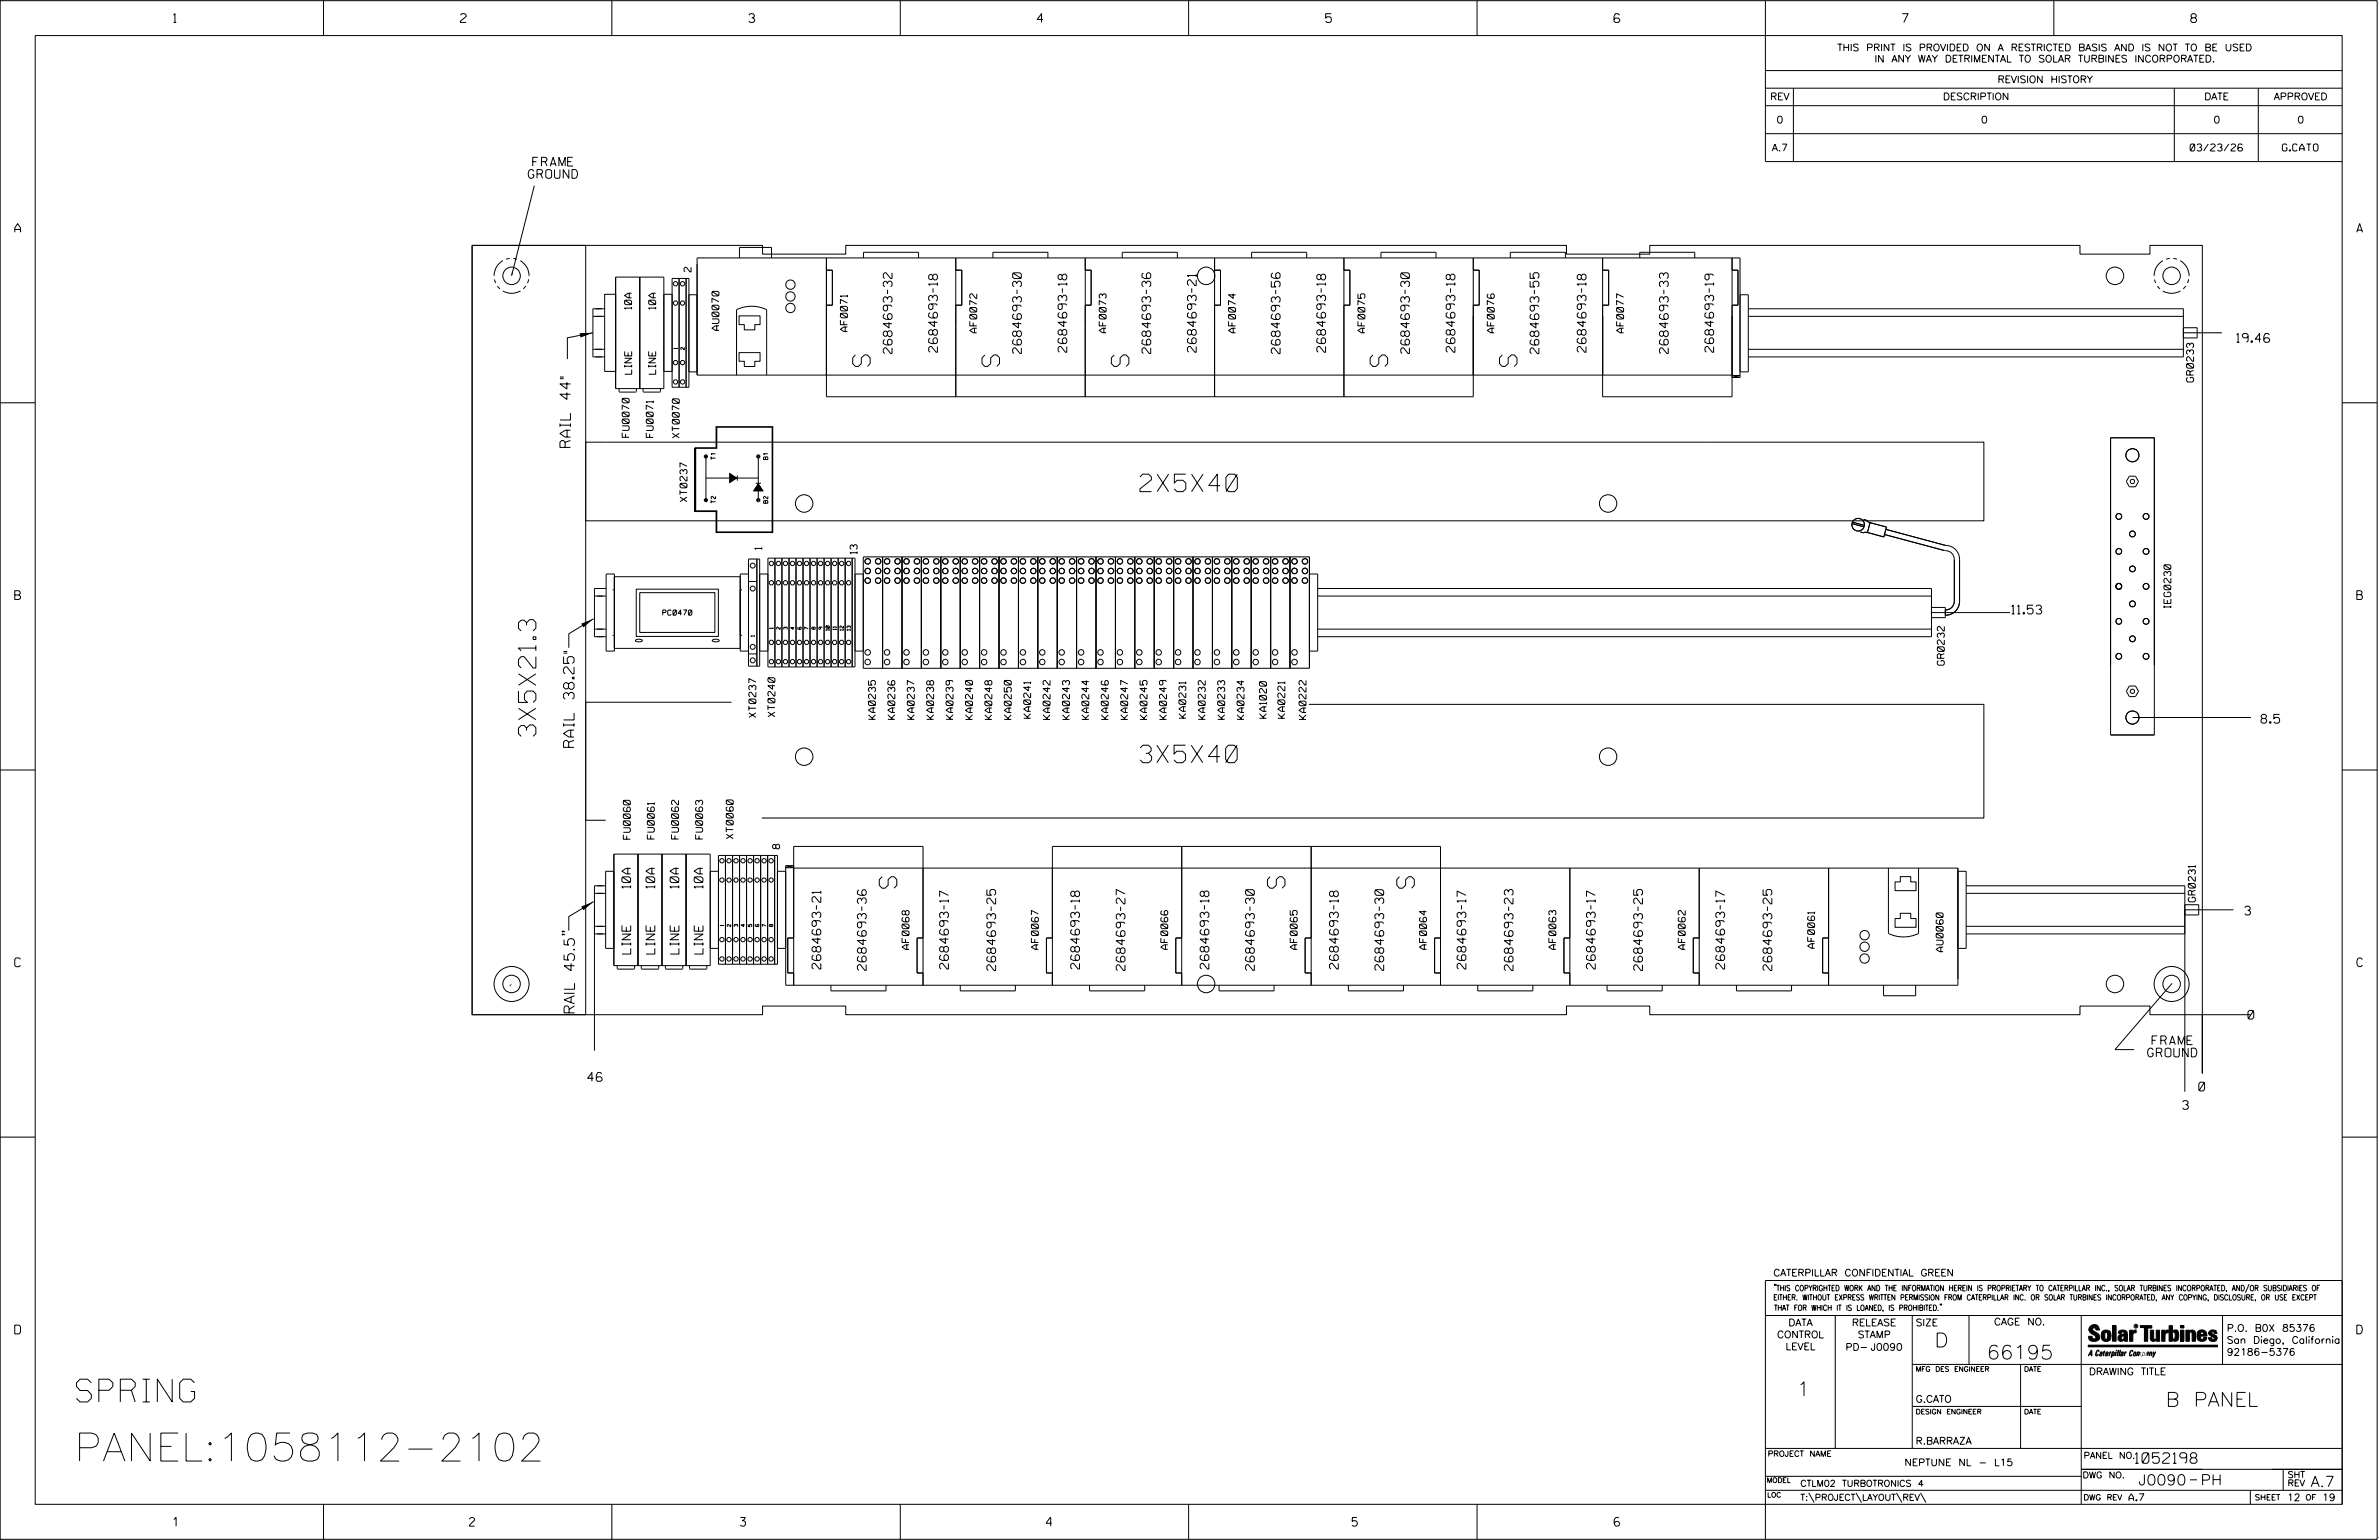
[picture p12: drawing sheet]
<svg xmlns="http://www.w3.org/2000/svg" width="864mm" height="559mm" viewBox="0 0 864 559" stroke-linecap="round" stroke-linejoin="round" font-family="sans-serif">
<defs><g id="words">
<text font-size="10.2" x="27" y="530.2">PANEL:1058112-2102</text>
<text font-size="8.2" x="27.8" y="508.7">SPRING</text>
<g font-size="6.3">
<text x="315.9" y="133" transform="rotate(-90 315.9 133)">S</text>
<text x="362.8" y="133" transform="rotate(-90 362.8 133)">S</text>
<text x="409.8" y="133" transform="rotate(-90 409.8 133)">S</text>
<text x="503.7" y="133" transform="rotate(-90 503.7 133)">S</text>
<text x="550.7" y="133" transform="rotate(-90 550.7 133)">S</text>
<text x="413.8" y="178.4">2X5X40</text>
<text x="194.5" y="267.2" transform="rotate(-90 194.5 267.2)">3X5X21.3</text>
<text x="413.9" y="276.7">3X5X40</text>
<text x="319.2" y="318.2" transform="rotate(90 319.2 318.2)">S</text>
<text x="460.1" y="318.2" transform="rotate(90 460.1 318.2)">S</text>
<text x="507.1" y="318.2" transform="rotate(90 507.1 318.2)">S</text>
</g>
<g font-size="5.1">
<text x="702.3" y="488.8">D</text>
<text x="721.2" y="493.2">66195</text>
<text x="652.2" y="506.5">1</text>
<text x="786.2" y="510.3">B PANEL</text>
</g>
<g font-size="3.8">
<text x="207.1" y="162.3" transform="rotate(-90 207.1 162.3)">RAIL 44&quot;</text>
<text x="208.4" y="271.2" transform="rotate(-90 208.4 271.2)">RAIL 38.25&quot;</text>
<text x="208.6" y="368.2" transform="rotate(-90 208.6 368.2)">RAIL 45.5&quot;</text>
<text x="775.1" y="531">1052198</text>
<text x="776.3" y="538.9">J0090</text>
<text x="798.8" y="538.9">PH</text>
<text x="838.8" y="539.5">A.7</text>
</g>
<g font-size="3.2">
<text x="63" y="8.2">1</text>
<text x="167.2" y="8.2">2</text>
<text x="271.8" y="8.2">3</text>
<text x="376.5" y="8.2">4</text>
<text x="481.2" y="8.2">5</text>
<text x="690.6" y="8.2">7</text>
<text x="795.3" y="8.2">8</text>
<text x="191.8" y="64.7">GROUND</text>
<text x="193.4" y="60.3">FRAME</text>
<text x="5.4" y="84.3">A</text>
<text x="855.5" y="84.3">A</text>
<text x="812" y="124.2">19.46</text>
<text x="323.8" y="128.3" transform="rotate(-90 323.8 128.3)">2684693-32</text>
<text x="340.3" y="127.8" transform="rotate(-90 340.3 127.8)">2684693-18</text>
<text x="370.8" y="128.3" transform="rotate(-90 370.8 128.3)">2684693-30</text>
<text x="387.3" y="127.8" transform="rotate(-90 387.3 127.8)">2684693-18</text>
<text x="417.7" y="128.3" transform="rotate(-90 417.7 128.3)">2684693-36</text>
<text x="434.2" y="127.8" transform="rotate(-90 434.2 127.8)">2684693-21</text>
<text x="464.7" y="128.3" transform="rotate(-90 464.7 128.3)">2684693-56</text>
<text x="481.2" y="127.8" transform="rotate(-90 481.2 127.8)">2684693-18</text>
<text x="511.7" y="128.3" transform="rotate(-90 511.7 128.3)">2684693-30</text>
<text x="528.1" y="127.8" transform="rotate(-90 528.1 127.8)">2684693-18</text>
<text x="558.6" y="128.3" transform="rotate(-90 558.6 128.3)">2684693-55</text>
<text x="575.7" y="127.8" transform="rotate(-90 575.7 127.8)">2684693-18</text>
<text x="605.6" y="128.3" transform="rotate(-90 605.6 128.3)">2684693-33</text>
<text x="622.1" y="127.8" transform="rotate(-90 622.1 127.8)">2684693-19</text>
<text x="5.4" y="217.5">B</text>
<text x="855.6" y="217.5">B</text>
<text x="730.3" y="222.8">11.53</text>
<text x="820.8" y="262.4">8.5</text>
<text x="228.9" y="322.3" transform="rotate(-90 228.9 322.3)">10A</text>
<text x="237.7" y="322.3" transform="rotate(-90 237.7 322.3)">10A</text>
<text x="246.4" y="322.3" transform="rotate(-90 246.4 322.3)">10A</text>
<text x="255.2" y="322.3" transform="rotate(-90 255.2 322.3)">10A</text>
<text x="814.9" y="332">3</text>
<text x="229" y="346.2" transform="rotate(-90 229 346.2)">LINE</text>
<text x="237.7" y="346.2" transform="rotate(-90 237.7 346.2)">LINE</text>
<text x="246.4" y="346.2" transform="rotate(-90 246.4 346.2)">LINE</text>
<text x="255.2" y="346.2" transform="rotate(-90 255.2 346.2)">LINE</text>
<text x="5.4" y="350.8">C</text>
<text x="298" y="351.6" transform="rotate(-90 298 351.6)">2684693-21</text>
<text x="314.4" y="352.1" transform="rotate(-90 314.4 352.1)">2684693-36</text>
<text x="344.3" y="351.6" transform="rotate(-90 344.3 351.6)">2684693-17</text>
<text x="361.4" y="352.2" transform="rotate(-90 361.4 352.2)">2684693-25</text>
<text x="391.9" y="351.6" transform="rotate(-90 391.9 351.6)">2684693-18</text>
<text x="408.4" y="352.2" transform="rotate(-90 408.4 352.2)">2684693-27</text>
<text x="438.8" y="351.6" transform="rotate(-90 438.8 351.6)">2684693-18</text>
<text x="455.3" y="352.1" transform="rotate(-90 455.3 352.1)">2684693-30</text>
<text x="485.8" y="351.6" transform="rotate(-90 485.8 351.6)">2684693-18</text>
<text x="502.3" y="352.1" transform="rotate(-90 502.3 352.1)">2684693-30</text>
<text x="532.1" y="351.6" transform="rotate(-90 532.1 351.6)">2684693-17</text>
<text x="549.3" y="352.2" transform="rotate(-90 549.3 352.2)">2684693-23</text>
<text x="579.1" y="351.6" transform="rotate(-90 579.1 351.6)">2684693-17</text>
<text x="596.2" y="352.2" transform="rotate(-90 596.2 352.2)">2684693-25</text>
<text x="626" y="351.6" transform="rotate(-90 626 351.6)">2684693-17</text>
<text x="643.2" y="352.2" transform="rotate(-90 643.2 352.2)">2684693-25</text>
<text x="855.6" y="350.8">C</text>
<text x="816.1" y="369.8">0</text>
<text x="779.6" y="383.5">GROUND</text>
<text x="781.2" y="379.1">FRAME</text>
<text x="213.3" y="392.4">46</text>
<text x="798.2" y="395.9">0</text>
<text x="792.3" y="402.5">3</text>
<text x="5.4" y="484">D</text>
<text x="855.6" y="484">D</text>
<text x="62.8" y="553.8">1</text>
<text x="170.4" y="553.8">2</text>
<text x="268.8" y="553.8">3</text>
<text x="379.8" y="553.8">4</text>
<text x="490.8" y="553.8">5</text>
<text x="585.9" y="553.8">6</text>
</g>
<g font-size="2.5">
<text x="666.9" y="18.5">THIS PRINT IS PROVIDED ON A RESTRICTED BASIS AND IS NOT TO BE USED</text>
<text x="680.5" y="22.6">IN ANY WAY DETRIMENTAL TO SOLAR TURBINES INCORPORATED.</text>
<text x="725.1" y="30">REVISION HISTORY</text>
<text x="642.6" y="36.3">REV</text>
<text x="705.3" y="36.3">DESCRIPTION</text>
<text x="800.2" y="36.3">DATE</text>
<text x="825.4" y="36.3">APPROVED</text>
<text x="644.9" y="44.7">0</text>
<text x="719.1" y="44.7">0</text>
<text x="803.5" y="44.7">0</text>
<text x="834" y="44.7">0</text>
<text x="643.2" y="54.8">A.7</text>
<text x="795.1" y="54.8">03/23/26</text>
<text x="828.5" y="54.8">G.CATO</text>
<text x="250.9" y="98.6" transform="rotate(-90 250.9 98.6)">2</text>
<text x="229.3" y="112.2" transform="rotate(-90 229.3 112.2)">10A</text>
<text x="238" y="112.2" transform="rotate(-90 238 112.2)">10A</text>
<text x="261" y="119.9" transform="rotate(-90 261 119.9)">AU0070</text>
<text x="307.6" y="120.3" transform="rotate(-90 307.6 120.3)">AF0071</text>
<text x="354.6" y="120.7" transform="rotate(-90 354.6 120.7)">AF0072</text>
<text x="401.5" y="120.7" transform="rotate(-90 401.5 120.7)">AF0073</text>
<text x="448.5" y="120.7" transform="rotate(-90 448.5 120.7)">AF0074</text>
<text x="495.5" y="120.7" transform="rotate(-90 495.5 120.7)">AF0075</text>
<text x="542.4" y="120.7" transform="rotate(-90 542.4 120.7)">AF0076</text>
<text x="589.4" y="120.7" transform="rotate(-90 589.4 120.7)">AF0077</text>
<text x="229.3" y="135.8" transform="rotate(-90 229.3 135.8)">LINE</text>
<text x="238" y="135.8" transform="rotate(-90 238 135.8)">LINE</text>
<text x="796.3" y="138.6" transform="rotate(-90 796.3 138.6)">GR0233</text>
<text x="228.4" y="158.7" transform="rotate(-90 228.4 158.7)">FU0070</text>
<text x="237.1" y="158.7" transform="rotate(-90 237.1 158.7)">FU0071</text>
<text x="246.6" y="158.9" transform="rotate(-90 246.6 158.9)">XT0070</text>
<text x="249.4" y="182" transform="rotate(-90 249.4 182)">XT0237</text>
<text x="276.5" y="199.4" transform="rotate(-90 276.5 199.4)">1</text>
<text x="311.1" y="201" transform="rotate(-90 311.1 201)">13</text>
<text x="788.1" y="220.6" transform="rotate(-90 788.1 220.6)">IEG0230</text>
<text x="705.8" y="241.4" transform="rotate(-90 705.8 241.4)">GR0232</text>
<text x="274.4" y="260.3" transform="rotate(-90 274.4 260.3)">XT0237</text>
<text x="281.3" y="260.1" transform="rotate(-90 281.3 260.1)">XT0240</text>
<text x="317.8" y="261" transform="rotate(-90 317.8 261)">KA0235</text>
<text x="324.8" y="261" transform="rotate(-90 324.8 261)">KA0236</text>
<text x="331.9" y="261" transform="rotate(-90 331.9 261)">KA0237</text>
<text x="338.9" y="261" transform="rotate(-90 338.9 261)">KA0238</text>
<text x="346" y="261" transform="rotate(-90 346 261)">KA0239</text>
<text x="353" y="261.1" transform="rotate(-90 353 261.1)">KA0240</text>
<text x="360.1" y="261.1" transform="rotate(-90 360.1 261.1)">KA0248</text>
<text x="367.1" y="261.1" transform="rotate(-90 367.1 261.1)">KA0250</text>
<text x="374.1" y="260.6" transform="rotate(-90 374.1 260.6)">KA0241</text>
<text x="381.2" y="261.1" transform="rotate(-90 381.2 261.1)">KA0242</text>
<text x="388.2" y="261.1" transform="rotate(-90 388.2 261.1)">KA0243</text>
<text x="395.3" y="261.1" transform="rotate(-90 395.3 261.1)">KA0244</text>
<text x="402.3" y="261.1" transform="rotate(-90 402.3 261.1)">KA0246</text>
<text x="409.3" y="261.1" transform="rotate(-90 409.3 261.1)">KA0247</text>
<text x="416.4" y="261.1" transform="rotate(-90 416.4 261.1)">KA0245</text>
<text x="423.4" y="261.1" transform="rotate(-90 423.4 261.1)">KA0249</text>
<text x="430.5" y="260.6" transform="rotate(-90 430.5 260.6)">KA0231</text>
<text x="437.5" y="261" transform="rotate(-90 437.5 261)">KA0232</text>
<text x="444.6" y="261" transform="rotate(-90 444.6 261)">KA0233</text>
<text x="451.6" y="261" transform="rotate(-90 451.6 261)">KA0234</text>
<text x="459.7" y="260.6" transform="rotate(-90 459.7 260.6)">KA1020</text>
<text x="466.4" y="260.6" transform="rotate(-90 466.4 260.6)">KA0221</text>
<text x="474.1" y="261.1" transform="rotate(-90 474.1 261.1)">KA0222</text>
<text x="228.8" y="304.5" transform="rotate(-90 228.8 304.5)">FU0060</text>
<text x="237.5" y="304.4" transform="rotate(-90 237.5 304.4)">FU0061</text>
<text x="246.3" y="304.5" transform="rotate(-90 246.3 304.5)">FU0062</text>
<text x="255" y="304.5" transform="rotate(-90 255 304.5)">FU0063</text>
<text x="266.2" y="304.4" transform="rotate(-90 266.2 304.4)">XT0060</text>
<text x="283" y="308" transform="rotate(-90 283 308)">8</text>
<text x="796.9" y="327.2" transform="rotate(-90 796.9 327.2)">GR0231</text>
<text x="330" y="344.5" transform="rotate(-90 330 344.5)">AF0068</text>
<text x="377" y="344.5" transform="rotate(-90 377 344.5)">AF0067</text>
<text x="423.9" y="344.5" transform="rotate(-90 423.9 344.5)">AF0066</text>
<text x="470.9" y="344.5" transform="rotate(-90 470.9 344.5)">AF0065</text>
<text x="517.8" y="344.5" transform="rotate(-90 517.8 344.5)">AF0064</text>
<text x="564.8" y="344.5" transform="rotate(-90 564.8 344.5)">AF0063</text>
<text x="611.8" y="344.5" transform="rotate(-90 611.8 344.5)">AF0062</text>
<text x="658.7" y="344" transform="rotate(-90 658.7 344)">AF0061</text>
<text x="705.4" y="345.3" transform="rotate(-90 705.4 345.3)">AU0060</text>
<text x="643.8" y="463">CATERPILLAR CONFIDENTIAL GREEN</text>
<text x="645.1" y="485.5">CONTROL</text>
<text x="649.2" y="481.1">DATA</text>
<text x="672.3" y="481.1">RELEASE</text>
<text x="674.4" y="485.5">STAMP</text>
<text x="695.4" y="481.1">SIZE</text>
<text x="723.8" y="480.8">CAGE NO.</text>
<text x="808.4" y="483.1">P.O. B0X 85376</text>
<text x="648.2" y="489.8">LEVEL</text>
<text x="669.9" y="490">PD- J0090</text>
<text x="808.4" y="487.5">San Diego, California</text>
<text x="808.4" y="491.8">92186-5376</text>
<text x="758.3" y="498.9">DRAWING TITLE</text>
<text x="695.4" y="508.9">G.CATO</text>
<text x="695.4" y="524.1">R.BARRAZA</text>
<text x="691.4" y="531.9">NEPTUNE NL - L15</text>
<text x="772.8" y="544.6">A.7</text>
<text x="830.2" y="544.6">12</text>
<text x="843" y="544.6">19</text>
</g>
<g font-size="2.3">
<text x="756.4" y="529.2">PANEL NO.</text>
<text x="653.5" y="539.4">CTLM02 TURBOTRONICS 4</text>
<text x="756" y="536.3">DWG NO.</text>
<text x="830.4" y="539.3">REV</text>
<text x="830.4" y="536.2">SHT</text>
<text x="653.5" y="544.5">T:\PROJECT\LAYOUT\REV\</text>
</g>
<g font-size="2">
<text x="643.8" y="468.4">&quot;THIS COPYRIGHTED WORK AND THE INFORMATION HEREIN IS PROPRIETARY TO CATERPILLAR INC., SOLAR TURBINES INCORPORATED, AND/OR SUBSIDIARIES OF</text>
<text x="643.8" y="471.8">EITHER. WITHOUT EXPRESS WRITTEN PERMISSION FROM CATERPILLAR INC. OR SOLAR TURBINES INCORPORATED, ANY COPYING, DISCLOSURE, OR USE EXCEPT</text>
<text x="644" y="475.6">THAT FOR WHICH IT IS LOANED, IS PROHIBITED.&quot;</text>
<text x="641.7" y="528.5">PROJECT NAME</text>
<text x="756.3" y="544.3">DWG REV</text>
<text x="818.5" y="544.3">SHEET</text>
<text x="836.9" y="544.3">OF</text>
</g>
<text font-size="1.9" x="240.6" y="223.2">PC0470</text>
<g font-size="1.8">
<text x="695.4" y="497.6">MFG DES ENGINEER</text>
<text x="734.8" y="497.6">DATE</text>
<text x="695.4" y="513.1">DESIGN ENGINEER</text>
<text x="734.8" y="513.1">DATE</text>
<text x="641.3" y="538">MODEL</text>
<text x="641.5" y="543.3">LOC</text>
</g>
<g font-size="1.6">
<text x="259.7" y="166.8" transform="rotate(-90 259.7 166.8)">T1</text>
<text x="278.7" y="166.8" transform="rotate(-90 278.7 166.8)">B1</text>
<text x="259.7" y="182.6" transform="rotate(-90 259.7 182.6)">T2</text>
<text x="278.7" y="182.6" transform="rotate(-90 278.7 182.6)">B2</text>
</g>
<g font-size="1.3">
<text x="245.9" y="126.7" transform="rotate(-90 245.9 126.7)">1</text>
<text x="248.4" y="126.9" transform="rotate(-90 248.4 126.9)">2</text>
<text x="273.9" y="231" transform="rotate(-90 273.9 231)">1</text>
<text x="280.7" y="228.2" transform="rotate(-90 280.7 228.2)">1</text>
<text x="283.2" y="228.4" transform="rotate(-90 283.2 228.4)">2</text>
<text x="285.8" y="228.4" transform="rotate(-90 285.8 228.4)">3</text>
<text x="288.3" y="228.4" transform="rotate(-90 288.3 228.4)">4</text>
<text x="290.9" y="228.4" transform="rotate(-90 290.9 228.4)">6</text>
<text x="293.4" y="228.4" transform="rotate(-90 293.4 228.4)">7</text>
<text x="296" y="228.4" transform="rotate(-90 296 228.4)">8</text>
<text x="298.5" y="228.4" transform="rotate(-90 298.5 228.4)">9</text>
<text x="301.1" y="228.8" transform="rotate(-90 301.1 228.8)">10</text>
<text x="303.6" y="228.6" transform="rotate(-90 303.6 228.6)">11</text>
<text x="306.2" y="228.8" transform="rotate(-90 306.2 228.8)">12</text>
<text x="308.7" y="228.8" transform="rotate(-90 308.7 228.8)">13</text>
<text x="262.7" y="336" transform="rotate(-90 262.7 336)">1</text>
<text x="265.3" y="336.2" transform="rotate(-90 265.3 336.2)">2</text>
<text x="267.8" y="336.2" transform="rotate(-90 267.8 336.2)">3</text>
<text x="270.4" y="336.2" transform="rotate(-90 270.4 336.2)">4</text>
<text x="272.9" y="336.2" transform="rotate(-90 272.9 336.2)">5</text>
<text x="278" y="336.2" transform="rotate(-90 278 336.2)">7</text>
<text x="280.6" y="336.2" transform="rotate(-90 280.6 336.2)">8</text>
</g>
<text font-size=".9" x="775.1" y="481.7">R</text>
</g></defs>
<g fill="none" stroke="#000" stroke-width=".36">
<path d="M.1 .2h862.8v558.4h-862.8zM12.8 12.9h837.4v533h-837.4zM117.4 .2v12.7M222.1 .2v12.7M326.8 .2v12.7M431.5 .2v12.7M536.2 .2v12.7M587.9 5.5l-.5-.5h-1l-.5 1v1.7l.5 .4h1l.6-.4v-.6l-.6-.5h-1l-.5 .5M640.9 .2v58.4h209.3M745.6 .2v12.7M640.9 25.6h209.3M640.9 32h209.3"/>
<path d="M640.9 38.3h209.3M651 32v26.6M789.3 32v26.6M819.8 32v26.6M640.9 48.5h209.3M194 67.4l-8.3 32.7M171.4 89h105.4v3.2h30.2v-3.2h261.6v3.2h30.3v-3.2h156.2v3.2h25.4v-3.2h19v279.2h-19v-3.1h-25.4v3.1h-156.2v-3.1h-30.3v3.1h-261.6v-3.1h-30.2v3.1h-105.4zM171.4 89h41.2v279.2h-41.2zM182.5 94.6a6.3 6.3 0 0 0-3.1 5.5M185 93.8l-1.3 .3M186.4 93.8l1.2 .3M188.9 94.6a6.3 6.3 0 0 1 3.2 5.5"/>
<path d="M268.4 93.6v-3.8h11.7v3.8M300 98h2.2v12.7h-2.2M300 93.6v50.4h234.8v-50.4M313.4 93.6v-2.1h20v2.1M347 98h2.1v12.7h-2.1M347 93.6v50.4M360.4 93.6v-2.1h20v2.1M393.9 98h2.2v12.7h-2.2M393.9 93.6v50.4M407.4 93.6v-2.1h20v2.1M440.9 98h2.2v12.7h-2.2M440.9 93.6v50.4"/>
<path d="M454.3 93.6v-2.1h20v2.1M487.9 98h2.1v12.7h-2.1M487.9 93.6v50.4M501.3 93.6v-2.1h20v2.1M534.8 98h2.2v12.7h-2.2M548.3 93.6v-2.1h20v2.1M581.8 98h2.2v12.7h-2.2M595.2 93.6v-2.1h20v2.1M628.8 93.6v50.4h-47v-50.4M628.8 98h2.1v12.7h-2.1M785.1 94.6a6.3 6.3 0 0 0-3.1 5.5M787.6 93.8l-1.3 .3"/>
<path d="M789 93.8l1.3 .3M791.5 94.6a6.5 6.5 0 0 1 3.2 5.5M179.5 101.4l.4 1.3M180.6 103.8l.9 1M188.9 105.6a6.4 6.4 0 0 1-6.4 0M190.9 103.8l-.9 1M191.9 101.4l-.4 1.3M215.2 114.8h4.2M219.4 112h-4.2v17.5h4.2M219.5 106.8h4v28h-4zM223.5 100.5h17.5v40.5h-17.5zM232.2 100.5v40.5"/>
<path d="M241 106.8h3M244 101h6.1v39.5h-6.1zM246.5 101v39.5M249.1 101v39.5M250.1 107h2.9M268.3 114.6h7.6v3.2h-1.9v1.9h-3.8v-1.9h-1.9zM631.6 107h3v27.9h-3M634.6 112h158v17.5h-158M634.6 114.8h158M782.1 101.4l.4 1.3M783.2 103.8l.8 1M791.5 105.6a6.4 6.4 0 0 1-6.4 0"/>
<path d="M792.6 118.9h5v3.7h-5M793.5 103.8l-.9 1M794.5 101.4l-.4 1.3M215.2 120.8l-9.2 1.8v7.7M215.2 126.8h4.2M241 134.8h3M250.1 134.9h2.9M267.4 136.1v-23.7a12.4 12.4 0 0 1 10.9 0v23.7M268.3 128h7.6v3.1h-1.9v1.9h-3.8v-1.9h-1.9zM628.8 136.1h-375.8v-42.5h378.6v43.4M628.8 136.2l2.8 .8h-2.8l2.8-.8zM634.6 126.8h158"/>
<path d="M792.6 120.8h14M.1 146.2h12.7M224.7 141v1l.3 .3h5.8l.2-.3v-1M233.4 141v1l.3 .3h5.8l.2-.3v-1M766.2 158.9h15.8v107.8h-15.8zM850.2 146.2h12.7M212.6 160.4h507.6v28.6h-507.6zM256.3 173.5h19M256.3 166v15.1M267.7 172.5v1.9M274.3 175.4h1.9M275.3 166v15.1"/>
<path d="M773 172.8h2.2l1.1 1.9-1.1 1.9h-2.2l-1.1-1.9zM672.3 190l4.4 1.2M672.4 189.5l4.4 1.1M675.3 193l1.1 .3h1.7M676.5 188.5l1 .3 1.6 .9M678.9 189.7l5.9 1.5-.9 3.6-6-1.6zM684.1 194l21.7 5.7a3.3 3.3 0 0 1 3.6 3.3v15.2a3.2 3.2 0 0 1-3.2 3.1M684.6 192.1l21.7 5.8a5.1 5.1 0 0 1 5 5.1v15.2a5.1 5.1 0 0 1-5.1 5M215.8 216.3h4.2M220 213.5h-4.2v17.5h4.2M220 208.3h3v28h-3zM222.4 214h.6"/>
<path d="M223 209.3h45.7M231 213.8h29.8v17.1h-29.8zM232.2 215.1h27.3v14.4h-27.3zM268.7 214h.6M271.7 202.8h4.1v38.9h-4.1zM271.7 211h3M271.7 208.3h-3v28h3M274.7 202.8v38.9M275.8 208.3h3M278.8 202.5h31.6v39.5h-31.6zM281.3 202.5v39.5M283.8 202.5v39.5"/>
<path d="M286.4 202.5v39.5M289 202.5v39.5M291.5 202.5v39.5M294 202.5v39.5M296.6 202.5v39.5M299.2 202.5v39.5M301.7 202.5v39.5M304.3 202.5v39.5M306.8 202.5v39.5M309.4 202.5v39.5M310.4 208.3h3M313.4 202.1h161.9v40.4h-161.9z"/>
<path d="M320.4 202.1v40.4M327.4 202.1v40.4M334.5 202.1v40.4M341.5 202.1v40.4M348.6 202.1v40.4M355.6 202.1v40.4M362.7 202.1v40.4M369.7 202.1v40.4M376.7 202.1v40.4M383.8 202.1v40.4M390.8 202.1v40.4M397.9 202.1v40.4"/>
<path d="M404.9 202.1v40.4M411.9 202.1v40.4M419 202.1v40.4M426 202.1v40.4M433.1 202.1v40.4M440.1 202.1v40.4M447.1 202.1v40.4M454.2 202.1v40.4M461.3 202.1v40.4M468.3 202.1v40.4M475.3 208.3h3v28h-3M478.3 213.5h222.8v17.5h-222.8"/>
<path d="M478.3 216.3h222.8M215.5 224.5l-9 5.5v5.1M215.8 228.3h4.2M222.4 230.5h.6M223 235.3h45.7M230.7 232.3l.6-.3a1.4 1.4 0 0 1 1.8 .6l-.5 .2a1.46 1.46 0 0 1-1.9-.5zM258.6 232.3l.6-.3a1.41 1.41 0 0 1 1.9 .6l-.6 .2a1.48 1.48 0 0 1-1.9-.5zM268.7 230.5h.6M271.7 237.3h3M275.8 236.3h3M310.4 236.3h3M478.3 228.3h222.8"/>
<path d="M701.1 220.4h5.1v3.7h-5.1M701.1 222.3h28.6M265.5 254.8h-52.9v42.8h7.3M475.1 255.6h245.1v41.2h-443.6M773 248.9h2.2l1.1 1.9-1.1 2h-2.2l-1.1-2zM.1 279.4h12.7M774.1 260.3h43M850.2 279.4h12.7M222.8 309.9h35v40.5h-35zM222.8 316.2h-2.9v27.9h2.9M231.6 309.9v40.5M240.3 309.9v40.5"/>
<path d="M249.1 309.9v40.5M257.8 316.2h3M260.8 310.4h21.4v39.5h-21.4zM263.3 310.4v39.5M265.9 310.4v39.5M268.5 310.4v39.5M271 310.4v39.5M273.5 310.4v39.5M276.1 310.4v39.5M278.7 310.4v39.5M281.2 310.4v39.5M282.2 316.2h3"/>
<path d="M285.2 314.1v43.4h425.5v-42.5h-422.6M285.2 314.1l2.9 .8h-2.9l2.9-.8zM429 307.1v50.4M476 307.1v50.4M569.9 315v42.5M616.8 315v42.5M663.8 315v42.5M685.5 315v23.7a12.4 12.4 0 0 0 11 0v-23.7M710.7 316.2h3v27.9h-3M204.2 338.9v.4l-.2-.2 .2-.2 .9 .4M204.2 337.9v.3l-.2-.2 .2-.1 .9 .3M215.5 327.2l-9 5.4v5.1"/>
<path d="M215.8 336.1h4.1M215.8 338.9h4.1M215.8 324.2h4.1M219.9 321.4h-4.1v59.8M274.4 335.4l-.2 .6 .4 .2h.7l.1-.6h-.6l.2 .6M687.9 333.3h1.9v-1.9h3.8v1.9h1.9v3.2h-7.6zM687.9 320h1.9v-1.9h3.8v1.9h1.9v3.2h-7.6zM713.7 336.1h79.4M713.7 338.9h79.4M713.7 324.2h79.4M713.7 321.4h79.4v74.7M793.1 328.3h5.1v3.7h-5.1"/>
<path d="M793.1 330.1h17.7M224 350.4v1l.3 .2h5.8l.3-.2v-1M232.8 350.4v1l.2 .2h5.9l.2-.2v-1M241.5 350.4v1l.3 .2h5.8l.3-.2v-1M250.3 350.4v1l.2 .2h5.8l.3-.2v-1M257.8 344.1h3M282.2 344.1h3M288.1 357.5v-50.4h47v50.4M288.1 340.4h-2.1v12.7h2.1M301.6 357.5v2.1h20v-2.1M335.1 340.4h-2.2v12.7h2.2M348.6 357.5v2.1h20v-2.1"/>
<path d="M382 340.4h-2.1v12.7h2.1M382 357.5v-50.4h140.9v50.4M395.5 357.5v2.1h20v-2.1M429 340.4h-2.2v12.7h2.2M442.5 357.5v2.1h20v-2.1M476 340.4h-2.2v12.7h2.2M489.5 357.5v2.1h20v-2.1M522.9 340.4h-2.1v12.7h2.1M536.4 357.5v2.1h20v-2.1M569.9 340.4h-2.2v12.7h2.2M583.4 357.5v2.1h20v-2.1M616.8 340.4h-2.1v12.7h2.1"/>
<path d="M630.3 357.5v2.1h20v-2.1M663.8 340.4h-2.2v12.7h2.2M683.8 357.5v3.8h11.6v-3.8M788.5 356.8l-20.7 24.1h6.9M799.5 368.2v21.2v-21.2h17.6M.1 412.6h12.7M850.2 412.6h12.7M640.9 477.3h209.3M644.2 466.1l-.1 .4M644.7 466.1l-.2 .4M666.2 477.3v48.3M694.2 477.3v48.3"/>
<path d="M704.4 473.3l-.1 .4M704.8 473.3l-.1 .4M714.8 477.3v17.8M755.5 477.3v68.6M806.8 477.3v17.8M816.5 466l-1.4 3.1M850.2 464.6h-209.3v94M850.2 464.8v81.1M694.2 495.1h156M733.5 495.1v30.5M758.6 481.4a2.02 2.02 0 0 1 3.1-.1l.5 1.3h-1.3l-.2-.6-.4-.2-.6 .1-.1 .4 .4 .7a2.46 2.46 0 0 1 2.2 2.9 2.83 2.83 0 0 1-3.8 .3l-.3-1.3h1.3l.2 .7 .6 .3 .5-.2 .2-.5-.4-.6-1.9-1.2-.4-.9zM759.2 491.3h-.7l.7-1.2v1.9h.2l-.1-2.1-1.3 2.1 .5-.5h.7"/>
<path d="M761.3 490l.3-.2 .4 .3-.1 .3-.3-.4-.4 .3-.3 1.6h.4l.4-.5-.3 .6-.4 .1-.3-.4zM762.6 490.6l.5-.1-.1 1.4h-.9a.74 .74 0 0 1 .9-.8l-.3 .7-.5 .1 .2-.5 .6-.2v-.5l-.7 .2zM763 483.2a2.17 2.17 0 0 1 3.1 0l.3 1.4-.3 1.5a2.17 2.17 0 0 1-3.1 0l-.3-1.5zM763.6 490.5l.4-.4 .2 .6h-.3l-.3 .9 .2 .4-.3-.1zM764.1 483.7l.5-.4 .4 .3v2.2l-.4 .2-.5-.2zM764.6 491.1l.6 .2v-.7l-.4-.1-.4 .6-.1 .8h.6M764.6 491.1l-.1 .8h.4M764.6 482.6v.8M764.8 490.7l.4 .1v.3h-.6zM765 491.5l-.1 .4zM766 490.5l-.5 1.5zM766 490.8l.4-.3-.4 .4"/>
<path d="M766.9 481h1.3v5.7h-1.3zM767 490.8l.5 .1-.3 .8-.4 .2zM767.3 490.5h-.5l-.5 2M767.3 490.5a.8 .8 0 0 1 .2 1 .8 .8 0 0 1-.9 .4l-.1 .6M767.3 490.5l-.1 .2M768.1 490.5l-.4 1.5zM768.2 489.9h.3l-.1 .2h-.2zM769 489.9l-.5 2.1zM769.7 489.9l-.6 2.1zM770.1 491.4l.5-.3-.5 .8zM770.4 491.9h.1M770.6 491.1l.1-.4-.7 .2 .1-.3 .6-.1 .2 .3-.5 1.1"/>
<path d="M770.6 491.1a.74 .74 0 0 0-.8 .8h.6M771 484.8h-.7l-.3 .6 .4 .7 .5-.3 .1-2.4h-.8l-.1 .4h-1.2a1.71 1.71 0 0 1 1.8-1.3 1.71 1.71 0 0 1 1.6 1.4v2.8h-1.1l-.1-.6M771 484.2l-1.5 .1a1.41 1.41 0 0 0 0 2.4l.5 .1 1.1-.7M771.2 486.1h-.1M771.4 490.5l.1 .3 .4-.3-.9 1.5zM771.5 490.8h.1M773 482.7h1.2v.5l.5-.5 .7-.1v1h-.6l-.5 .4-.1 2.7h-1.2zM773.3 490.3l.6-.4 .4 .2-.1 .4-.3-.4a1.28 1.28 0 0 0-.5 1.8l.6-.4-.1 .4-.8 .1zM774.7 490.8l.5-.3a.88 .88 0 0 1 .2 .9 .88 .88 0 0 1-.7 .7l-.2-.2zM774.8 490.9h.5l-.3 1h-.3l-.2-.2zM775.2 490.5l-.1 .2M776.8 481h4.3v.9h-1.5v4.8h-1.3"/>
<path d="M776.8 490.6l-.8 .2v-.3l-.4 1.5 .8-1.3v1.3l.3-1.2M779.3 491.1h.4M779.6 490.5h.3l-.3 1.4M779.6 490.7h.2l-.1 .4M779.7 491.1l-.1 .4M779.7 491.1l-.4 .2M780.1 492l.4-1.5 .1 .3 .3-.3 .3 .2-.3 1.3v-1.3l-.7 1.3M780.6 482.7h1.2v2.7l.1 .4 .4 .3 .4-.7v-2.7h1.2l.1 4h-1.3v-.5l-1.1 .6-.7-.3-.3-.7zM781.6 492.5l1-2-.8 1.3-.2-1.3-.2 2M784.7 482.7h1.2v.5l.5-.5 .7-.1v1h-.5l-.6 .4-.1 2.7h-1.2zM787.4 481h1.2v2a1.4 1.4 0 0 1 2.2 .2l.1 1.4-.4 1.9-1.5 .1-.4-.5v-1l.5 .9 .5-.3v-2.1l-.5-.4-.5 .7v2.8h-1.2zM791.5 482.7h1.3v4h-1.3z"/>
<path d="M791.5 481h1.3v.9h-1.3zM793.5 482.7h1.3v.4l.7-.5 1.1 .2 .4 .6v3.3h-1.2l-.3-3.4-.7 .2v3.2h-1.3zM794.8 483.1h.1M797.7 483.2a1.92 1.92 0 0 1 2.4-.5 1.92 1.92 0 0 1 1 2.1h-2.3v.8l.6 .5 .5-.3v-.5h1.2a1.83 1.83 0 0 1-2.1 1.4 1.83 1.83 0 0 1-1.5-2.1zM798.8 484.2v.6M799.1 483.4h.6l.2 .8h-1.1zM804.6 482.9a1.84 1.84 0 0 0-2.9 .8 3.3 3.3 0 0 0 2.2 1.9l-.5 .5-.4-.3-.1-.4h-1.2l.1 .6a1.92 1.92 0 0 0 2.9 .4M804.9 483.8h-1.2l-.2-.6-.5 .1-.1 .3 .1 .3 1.8 .9M805.1 488.1h-47.1v.6h47.1M694.2 510.3h61.3M640.9 525.6h209.2M640.9 535.7h114.6"/>
<path d="M755.5 533.2h94.7M795 537h2.6M828.8 533.2v7.6M117.4 545.9v12.7M222.1 545.9v12.7M326.8 545.9v12.7M431.5 545.9v12.7M536.2 545.9v12.7M640.9 540.8h209.3M656.6 541.7l2 3.5M673.8 541.7l1.9 3.5M688.4 541.7l2 3.5"/>
<path d="M697.2 541.7l1.9 3.5M816.9 541v4.9M863.5 558h.1"/>
<circle cx="185.7" cy="100.1" r="3.2"/>
<circle cx="245.2" cy="103" r=".8"/>
<circle cx="245.2" cy="110" r=".79"/>
<circle cx="247.8" cy="103" r=".8"/>
<circle cx="247.8" cy="110" r=".79"/>
<circle cx="286.9" cy="107.6" r="1.7"/>
<circle cx="286.9" cy="103.3" r="1.7"/>
<circle cx="286.9" cy="111.7" r="1.7"/>
<circle cx="437.8" cy="100.1" r="3.2"/>
<circle cx="767.8" cy="100.1" r="3.2"/>
<circle cx="788.3" cy="100.1" r="3.2"/>
<circle cx="245.2" cy="131.6" r=".8"/>
<circle cx="245.2" cy="138.6" r=".79"/>
<circle cx="247.8" cy="131.6" r=".8"/>
<circle cx="247.8" cy="138.6" r=".79"/>
<circle cx="774.1" cy="165.2" r="2.38"/>
<circle cx="774.1" cy="174.7" r=".79"/>
<circle cx="291.9" cy="182.7" r="3.2"/>
<circle cx="583.8" cy="182.7" r="3.2"/>
<circle cx="674.5" cy="190.4" r="2.28"/>
<circle cx="769.1" cy="187.4" r="1.05"/>
<circle cx="774.1" cy="193.7" r="1.06"/>
<circle cx="779" cy="187.4" r="1.05"/>
<circle cx="273.2" cy="213.6" r=".9"/>
<circle cx="273.2" cy="205.2" r=".9"/>
<circle cx="280" cy="204.5" r=".8"/>
<circle cx="280" cy="211.5" r=".79"/>
<circle cx="282.6" cy="204.5" r=".8"/>
<circle cx="282.6" cy="211.5" r=".79"/>
<circle cx="285.1" cy="204.5" r=".8"/>
<circle cx="285.1" cy="211.5" r=".79"/>
<circle cx="287.7" cy="204.5" r=".8"/>
<circle cx="287.7" cy="211.5" r=".79"/>
<circle cx="290.2" cy="204.5" r=".8"/>
<circle cx="290.2" cy="211.5" r=".79"/>
<circle cx="292.8" cy="204.5" r=".8"/>
<circle cx="292.8" cy="211.5" r=".79"/>
<circle cx="295.3" cy="204.5" r=".8"/>
<circle cx="295.3" cy="211.5" r=".79"/>
<circle cx="297.9" cy="204.5" r=".8"/>
<circle cx="297.9" cy="211.5" r=".79"/>
<circle cx="300.4" cy="204.5" r=".79"/>
<circle cx="300.4" cy="211.5" r=".79"/>
<circle cx="303" cy="204.5" r=".8"/>
<circle cx="303" cy="211.5" r=".79"/>
<circle cx="305.5" cy="204.5" r=".8"/>
<circle cx="305.5" cy="211.5" r=".79"/>
<circle cx="308.1" cy="204.5" r=".8"/>
<circle cx="308.1" cy="211.5" r=".79"/>
<circle cx="315" cy="207.2" r="1"/>
<circle cx="315" cy="203.7" r="1"/>
<circle cx="315" cy="210.7" r=".99"/>
<circle cx="318.8" cy="207.2" r=".99"/>
<circle cx="318.8" cy="203.7" r=".99"/>
<circle cx="318.8" cy="210.7" r=".98"/>
<circle cx="322" cy="207.2" r=".99"/>
<circle cx="322" cy="203.7" r=".99"/>
<circle cx="322" cy="210.7" r=".98"/>
<circle cx="325.8" cy="203.7" r=".99"/>
<circle cx="325.8" cy="207.2" r=".99"/>
<circle cx="325.8" cy="210.7" r=".99"/>
<circle cx="329.1" cy="207.2" r=".99"/>
<circle cx="329.1" cy="203.7" r=".99"/>
<circle cx="329.1" cy="210.7" r=".99"/>
<circle cx="332.9" cy="207.2" r="1"/>
<circle cx="332.9" cy="203.7" r="1"/>
<circle cx="332.9" cy="210.7" r="1"/>
<circle cx="336.1" cy="207.2" r="1"/>
<circle cx="336.1" cy="203.7" r="1"/>
<circle cx="336.1" cy="210.7" r="1"/>
<circle cx="339.9" cy="207.2" r=".99"/>
<circle cx="339.9" cy="203.7" r=".99"/>
<circle cx="339.9" cy="210.7" r=".99"/>
<circle cx="343.1" cy="203.7" r=".99"/>
<circle cx="343.1" cy="207.2" r=".99"/>
<circle cx="343.2" cy="210.7" r=".98"/>
<circle cx="346.9" cy="207.2" r="1"/>
<circle cx="346.9" cy="203.7" r="1"/>
<circle cx="346.9" cy="210.7" r=".99"/>
<circle cx="350.2" cy="207.2" r=".99"/>
<circle cx="350.2" cy="203.7" r=".99"/>
<circle cx="350.2" cy="210.7" r=".99"/>
<circle cx="354" cy="207.2" r="1"/>
<circle cx="354" cy="203.7" r="1"/>
<circle cx="354" cy="210.7" r="1"/>
<circle cx="357.2" cy="203.7" r="1"/>
<circle cx="357.2" cy="207.2" r="1"/>
<circle cx="357.2" cy="210.7" r="1"/>
<circle cx="361" cy="207.2" r=".99"/>
<circle cx="361" cy="203.7" r=".99"/>
<circle cx="361" cy="210.7" r=".99"/>
<circle cx="364.3" cy="207.2" r=".99"/>
<circle cx="364.3" cy="203.7" r=".99"/>
<circle cx="364.3" cy="210.7" r=".99"/>
<circle cx="368.1" cy="207.2" r="1"/>
<circle cx="368.1" cy="203.7" r="1"/>
<circle cx="368.1" cy="210.7" r=".99"/>
<circle cx="371.3" cy="207.2" r="1"/>
<circle cx="371.3" cy="203.7" r="1"/>
<circle cx="371.3" cy="210.7" r=".99"/>
<circle cx="375.1" cy="203.7" r=".99"/>
<circle cx="375.1" cy="207.2" r=".99"/>
<circle cx="375.1" cy="210.7" r=".98"/>
<circle cx="378.4" cy="203.7" r=".99"/>
<circle cx="378.4" cy="207.2" r=".99"/>
<circle cx="378.4" cy="210.7" r=".98"/>
<circle cx="382.2" cy="207.2" r=".99"/>
<circle cx="382.2" cy="203.7" r=".99"/>
<circle cx="382.2" cy="210.7" r=".99"/>
<circle cx="385.4" cy="203.7" r=".99"/>
<circle cx="385.4" cy="207.2" r=".99"/>
<circle cx="385.4" cy="210.7" r=".99"/>
<circle cx="389.2" cy="207.2" r="1"/>
<circle cx="389.2" cy="203.7" r="1"/>
<circle cx="389.2" cy="210.7" r="1"/>
<circle cx="392.5" cy="203.7" r="1"/>
<circle cx="392.5" cy="207.2" r="1"/>
<circle cx="392.5" cy="210.7" r="1"/>
<circle cx="396.2" cy="207.2" r=".99"/>
<circle cx="396.2" cy="203.7" r=".99"/>
<circle cx="396.2" cy="210.7" r=".99"/>
<circle cx="399.5" cy="207.2" r=".99"/>
<circle cx="399.5" cy="203.7" r=".99"/>
<circle cx="399.5" cy="210.7" r=".98"/>
<circle cx="403.3" cy="207.2" r="1"/>
<circle cx="403.3" cy="203.7" r="1"/>
<circle cx="403.3" cy="210.7" r=".99"/>
<circle cx="406.5" cy="207.2" r=".99"/>
<circle cx="406.5" cy="203.7" r=".99"/>
<circle cx="406.5" cy="210.7" r=".99"/>
<circle cx="410.3" cy="207.2" r="1"/>
<circle cx="410.3" cy="203.7" r="1"/>
<circle cx="410.3" cy="210.7" r="1"/>
<circle cx="413.6" cy="203.7" r="1"/>
<circle cx="413.6" cy="207.2" r="1"/>
<circle cx="413.6" cy="210.7" r="1"/>
<circle cx="417.4" cy="203.7" r=".99"/>
<circle cx="417.4" cy="207.2" r=".99"/>
<circle cx="417.4" cy="210.7" r=".99"/>
<circle cx="420.6" cy="203.7" r=".99"/>
<circle cx="420.6" cy="207.2" r=".99"/>
<circle cx="420.6" cy="210.7" r=".99"/>
<circle cx="424.4" cy="207.2" r="1"/>
<circle cx="424.4" cy="203.7" r="1"/>
<circle cx="424.4" cy="210.7" r=".99"/>
<circle cx="427.7" cy="203.7" r="1"/>
<circle cx="427.7" cy="207.2" r="1"/>
<circle cx="427.7" cy="210.7" r=".99"/>
<circle cx="431.4" cy="207.2" r=".99"/>
<circle cx="431.4" cy="203.7" r=".99"/>
<circle cx="431.5" cy="210.7" r=".98"/>
<circle cx="434.7" cy="207.2" r=".99"/>
<circle cx="434.7" cy="203.7" r=".99"/>
<circle cx="434.7" cy="210.7" r=".98"/>
<circle cx="438.5" cy="203.7" r=".99"/>
<circle cx="438.5" cy="207.2" r=".99"/>
<circle cx="438.5" cy="210.7" r=".99"/>
<circle cx="441.7" cy="207.2" r=".99"/>
<circle cx="441.7" cy="203.7" r=".99"/>
<circle cx="441.7" cy="210.7" r=".99"/>
<circle cx="445.5" cy="207.2" r="1"/>
<circle cx="445.5" cy="203.7" r="1"/>
<circle cx="445.5" cy="210.7" r="1"/>
<circle cx="448.8" cy="207.2" r="1"/>
<circle cx="448.8" cy="203.7" r="1"/>
<circle cx="448.8" cy="210.7" r=".99"/>
<circle cx="452.6" cy="203.7" r=".99"/>
<circle cx="452.6" cy="207.2" r=".99"/>
<circle cx="452.6" cy="210.7" r=".99"/>
<circle cx="455.8" cy="207.2" r=".99"/>
<circle cx="455.8" cy="203.7" r=".99"/>
<circle cx="455.8" cy="210.7" r=".98"/>
<circle cx="459.6" cy="207.2" r="1"/>
<circle cx="459.6" cy="203.7" r="1"/>
<circle cx="459.6" cy="210.7" r=".99"/>
<circle cx="462.9" cy="207.2" r=".99"/>
<circle cx="462.9" cy="203.7" r=".99"/>
<circle cx="462.9" cy="210.7" r=".99"/>
<circle cx="466.7" cy="207.2" r="1"/>
<circle cx="466.7" cy="203.7" r="1"/>
<circle cx="466.7" cy="210.7" r="1"/>
<circle cx="469.9" cy="210.7" r="1.01"/>
<circle cx="469.9" cy="207.2" r="1.01"/>
<circle cx="469.9" cy="203.7" r="1"/>
<circle cx="473.7" cy="210.7" r="1"/>
<circle cx="473.7" cy="207.2" r="1"/>
<circle cx="473.7" cy="203.7" r=".99"/>
<circle cx="769.1" cy="212.8" r="1.05"/>
<circle cx="769.1" cy="200.1" r="1.04"/>
<circle cx="774.1" cy="219.1" r="1.06"/>
<circle cx="774.1" cy="206.4" r="1.05"/>
<circle cx="779" cy="212.8" r="1.06"/>
<circle cx="779" cy="200.1" r="1.05"/>
<circle cx="273.2" cy="239.6" r=".9"/>
<circle cx="273.2" cy="234.7" r=".9"/>
<circle cx="280" cy="233.1" r=".79"/>
<circle cx="282.6" cy="233.1" r=".79"/>
<circle cx="285.1" cy="233.1" r=".79"/>
<circle cx="287.7" cy="233.1" r=".79"/>
<circle cx="290.2" cy="233.1" r=".79"/>
<circle cx="292.8" cy="233.1" r=".79"/>
<circle cx="295.3" cy="233.1" r=".79"/>
<circle cx="297.9" cy="233.1" r=".79"/>
<circle cx="300.4" cy="233.1" r=".79"/>
<circle cx="303" cy="233.1" r=".79"/>
<circle cx="305.5" cy="233.1" r=".79"/>
<circle cx="308.1" cy="233.1" r=".79"/>
<circle cx="315" cy="236.7" r="1"/>
<circle cx="322" cy="236.7" r=".99"/>
<circle cx="329.1" cy="236.7" r="1"/>
<circle cx="336.1" cy="236.7" r="1.01"/>
<circle cx="343.1" cy="236.7" r=".99"/>
<circle cx="350.2" cy="236.7" r="1"/>
<circle cx="357.2" cy="236.7" r="1.01"/>
<circle cx="364.3" cy="236.7" r="1"/>
<circle cx="371.3" cy="236.7" r="1"/>
<circle cx="378.3" cy="236.7" r=".99"/>
<circle cx="385.4" cy="236.7" r="1"/>
<circle cx="392.4" cy="236.7" r="1.01"/>
<circle cx="399.5" cy="236.7" r=".99"/>
<circle cx="406.5" cy="236.7" r="1"/>
<circle cx="413.6" cy="236.7" r="1.01"/>
<circle cx="420.6" cy="236.7" r="1"/>
<circle cx="427.7" cy="236.7" r="1"/>
<circle cx="434.7" cy="236.7" r=".99"/>
<circle cx="441.7" cy="236.7" r="1"/>
<circle cx="448.8" cy="236.7" r="1"/>
<circle cx="455.8" cy="236.7" r=".99"/>
<circle cx="462.9" cy="236.7" r="1"/>
<circle cx="469.9" cy="236.7" r="1"/>
<circle cx="769.1" cy="238.2" r="1.05"/>
<circle cx="769.1" cy="225.5" r="1.05"/>
<circle cx="774.1" cy="231.8" r="1.06"/>
<circle cx="779" cy="238.2" r="1.05"/>
<circle cx="779" cy="225.5" r="1.05"/>
<circle cx="280" cy="240.1" r=".8"/>
<circle cx="282.6" cy="240.1" r=".8"/>
<circle cx="285.1" cy="240.1" r=".8"/>
<circle cx="287.7" cy="240.1" r=".8"/>
<circle cx="290.2" cy="240.1" r=".8"/>
<circle cx="292.8" cy="240.1" r=".8"/>
<circle cx="295.3" cy="240.1" r=".8"/>
<circle cx="297.9" cy="240.1" r=".8"/>
<circle cx="300.4" cy="240.1" r=".79"/>
<circle cx="303" cy="240.1" r=".8"/>
<circle cx="305.5" cy="240.1" r=".8"/>
<circle cx="308.1" cy="240.1" r=".8"/>
<circle cx="315" cy="240.2" r="1"/>
<circle cx="322" cy="240.2" r=".99"/>
<circle cx="329.1" cy="240.2" r="1"/>
<circle cx="336.1" cy="240.2" r="1.01"/>
<circle cx="343.1" cy="240.2" r=".99"/>
<circle cx="350.2" cy="240.2" r="1"/>
<circle cx="357.2" cy="240.2" r="1.01"/>
<circle cx="364.3" cy="240.2" r="1"/>
<circle cx="371.3" cy="240.2" r="1"/>
<circle cx="378.3" cy="240.2" r=".99"/>
<circle cx="385.4" cy="240.2" r="1"/>
<circle cx="392.4" cy="240.2" r="1.01"/>
<circle cx="399.5" cy="240.2" r=".99"/>
<circle cx="406.5" cy="240.2" r="1"/>
<circle cx="413.6" cy="240.2" r="1.01"/>
<circle cx="420.6" cy="240.2" r="1"/>
<circle cx="427.7" cy="240.2" r="1"/>
<circle cx="434.7" cy="240.2" r=".99"/>
<circle cx="441.7" cy="240.2" r="1"/>
<circle cx="448.8" cy="240.2" r="1"/>
<circle cx="455.8" cy="240.2" r=".99"/>
<circle cx="462.9" cy="240.2" r="1"/>
<circle cx="469.9" cy="240.2" r="1"/>
<circle cx="774.1" cy="250.8" r=".79"/>
<circle cx="291.9" cy="274.6" r="3.2"/>
<circle cx="583.8" cy="274.6" r="3.2"/>
<circle cx="774.1" cy="260.4" r="2.37"/>
<circle cx="262.1" cy="319.3" r=".78"/>
<circle cx="262.1" cy="312.3" r=".8"/>
<circle cx="264.6" cy="319.3" r=".78"/>
<circle cx="264.6" cy="312.3" r=".8"/>
<circle cx="267.2" cy="319.3" r=".78"/>
<circle cx="267.2" cy="312.3" r=".8"/>
<circle cx="269.7" cy="319.3" r=".78"/>
<circle cx="269.7" cy="312.3" r=".8"/>
<circle cx="272.3" cy="319.3" r=".78"/>
<circle cx="272.3" cy="312.3" r=".79"/>
<circle cx="274.8" cy="319.3" r=".78"/>
<circle cx="274.8" cy="312.3" r=".8"/>
<circle cx="277.4" cy="319.3" r=".78"/>
<circle cx="277.4" cy="312.3" r=".8"/>
<circle cx="279.9" cy="319.3" r=".78"/>
<circle cx="279.9" cy="312.3" r=".8"/>
<circle cx="676.9" cy="339.3" r="1.69"/>
<circle cx="185.7" cy="357" r="6.3"/>
<circle cx="185.7" cy="357" r="3.2"/>
<circle cx="262.1" cy="340.9" r=".8"/>
<circle cx="262.1" cy="348" r=".79"/>
<circle cx="264.6" cy="340.9" r=".8"/>
<circle cx="264.6" cy="348" r=".79"/>
<circle cx="267.2" cy="340.9" r=".8"/>
<circle cx="267.2" cy="348" r=".79"/>
<circle cx="269.7" cy="340.9" r=".8"/>
<circle cx="269.7" cy="348" r=".79"/>
<circle cx="272.3" cy="340.9" r=".79"/>
<circle cx="272.3" cy="348" r=".79"/>
<circle cx="274.8" cy="340.9" r=".8"/>
<circle cx="274.8" cy="348" r=".79"/>
<circle cx="277.4" cy="340.9" r=".8"/>
<circle cx="277.4" cy="348" r=".79"/>
<circle cx="279.9" cy="340.9" r=".8"/>
<circle cx="279.9" cy="348" r=".79"/>
<circle cx="437.8" cy="357" r="3.2"/>
<circle cx="676.9" cy="347.8" r="1.69"/>
<circle cx="676.9" cy="343.5" r="1.69"/>
<circle cx="767.8" cy="357" r="3.2"/>
<circle cx="788.3" cy="357" r="3.2"/>
<circle cx="788.3" cy="357" r="6.4"/>
<circle cx="775.4" cy="481.2" r=".69"/>
</g>
<g fill="#000">
<path d="M185.8 98.8l.4 .1-.5 1.2zM210.4 120.9l4.8-.1-4.5 1.7zM252.1 162.6h.6v22.9h-.6zM264.8 171.6l2.9 1.9-2.9 1.9zM275.3 175.4l1.9 2.8h-3.8zM211 226.3l4.5-1.8-3.7 3.1zM211 328.9l4.5-1.7-3.7 3.1zM184.9 357.7l1-.9-.7 1.1zM768.1 490.5l-.4 1.5zM768.2 489.9h.3l-.1 .2h-.2zM769 489.9l-.5 2.1zM769.7 489.9l-.6 2.1z"/>
<path d="M791.5 481h1.3v.9h-1.3zM791.5 482.7h1.3v4h-1.3zM758 488.1h47.1v.6h-47.1z"/>
<path d="M259.8 154.6h20.9v38.8h-20.9v-7.6h-7.7v-23.5l.6 .6v22.3h7.7v7.6h19.7v-37.6h-19.7v7.7h-7.7l-.6-.6h7.7z" fill-rule="evenodd"/>
<path d="M255.7 165.1l.6-.2v1.5l-.8-.5z" fill-rule="evenodd"/>
<path d="M256.3 164.9a.78 .78 0 0 1 .7 .7 .78 .78 0 0 1-.7 .8z" fill-rule="evenodd"/>
<path d="M274.7 165.1l.6-.2v1.5l-.7-.5z" fill-rule="evenodd"/>
<path d="M275.3 164.9a.78 .78 0 0 1 .7 .7 .78 .78 0 0 1-.7 .8z" fill-rule="evenodd"/>
<path d="M255.7 180.9l.6-.2v1.5l-.8-.4z" fill-rule="evenodd"/>
<path d="M256.3 180.7a.76 .76 0 0 1 .7 .8 .76 .76 0 0 1-.7 .7z" fill-rule="evenodd"/>
<path d="M274.7 180.9l.6-.2v1.5l-.7-.4z" fill-rule="evenodd"/>
<path d="M275.3 180.7a.76 .76 0 0 1 .7 .8 .76 .76 0 0 1-.7 .7z" fill-rule="evenodd"/>
<path d="M759.2 489.9l-1.2 2.1 .5-.5h.7v.5h.2zM759.2 490.1v1.2h-.7z" fill-rule="evenodd"/>
<path d="M758.6 481.4a2.02 2.02 0 0 1 3.1-.1l.5 1.3h-1.3l-.2-.6-.4-.2-.6 .1-.1 .4 .4 .7a2.46 2.46 0 0 1 2.2 2.9 2.83 2.83 0 0 1-3.8 .3l-.3-1.3h1.3l.2 .7 .6 .3 .5-.2 .2-.5-.4-.6-1.9-1.2-.4-.9z" fill-rule="evenodd"/>
<path d="M761.3 490l.3-.2 .4 .3-.1 .3-.3-.4-.4 .3-.3 1.6h.4l.4-.5-.3 .6-.4 .1-.3-.4z" fill-rule="evenodd"/>
<path d="M762.6 490.6l.5-.1-.1 1.4h-.9a.74 .74 0 0 1 .9-.8l-.6 .3-.2 .5 .5-.1 .3-.6v-.5l-.7 .2z" fill-rule="evenodd"/>
<path d="M763.6 490.5l.4-.4 .2 .6h-.3l-.3 .9 .2 .4-.3-.1z" fill-rule="evenodd"/>
<path d="M764.8 490.5l.5 .3-.1 .5h-.6l.6-.2v-.3l-.4-.1-.3 1.2h.4l.3-.4-.6 .6-.3-.2v-.4z" fill-rule="evenodd"/>
<path d="M763 483.2a2.17 2.17 0 0 1 3.1 0l.3 1.4-.3 1.5a2.17 2.17 0 0 1-3.1 0l-.3-1.5zM764.1 483.7v2.1l.5 .2 .4-.2v-2.2l-.4-.3z" fill-rule="evenodd"/>
<path d="M766 490.5v.3l.4-.1-.4 .2-.5 1.1z" fill-rule="evenodd"/>
<path d="M766.8 490.5l-.5 2 .3-.6a.71 .71 0 0 0 .9-.5 .71 .71 0 0 0-.4-.9zM767 490.8l.5 .1-.3 .8-.4 .2z" fill-rule="evenodd"/>
<path d="M766.9 481h1.3v5.7h-1.3z" fill-rule="evenodd"/>
<path d="M770.1 490.6l.6-.1 .2 .3-.4 1.2-.5 .1-.2-.5 .3-.5h.5l-.7 .5v.3l.4-.1 .4-.9-.5-.2-.2 .2z" fill-rule="evenodd"/>
<path d="M769.4 482.8l-.5 1h1.2l.1-.4h.8v.8l-1.5 .1a1.41 1.41 0 0 0 0 2.4l.5 .1 1.1-.7 .1 .6h1.1v-2.8a1.79 1.79 0 0 0-2.4-1.2zM770.3 484.8h.7l-.1 1-.5 .3-.4-.7z" fill-rule="evenodd"/>
<path d="M771.4 490.5l.1 .3 .4-.3-.9 1.5z" fill-rule="evenodd"/>
<path d="M773 482.7h1.2v.5l.5-.5 .7-.1v1h-.6l-.5 .4-.1 2.7h-1.2z" fill-rule="evenodd"/>
<path d="M773.3 490.3l.6-.4 .4 .2-.1 .4-.3-.4a1.28 1.28 0 0 0-.5 1.8l.6-.4-.3 .5h-.6z" fill-rule="evenodd"/>
<path d="M774.7 490.8l-.2 1.1h.7a.96 .96 0 0 0 0-1.4zM774.8 490.9h.5l-.1 .6-.5 .4-.2-.2z" fill-rule="evenodd"/>
<path d="M776 490.5v.3l.4-.3 .2 .3 .7-.2-.3 1.4v-1.3l-.6 1.3v-1.3l-.8 1.3z" fill-rule="evenodd"/>
<path d="M776.8 481h4.3v.9h-1.5v4.8h-1.3v-4.8h-1.5z" fill-rule="evenodd"/>
<path d="M777.9 490.5l-.5 2 .3-.6a.71 .71 0 0 0 .9-.5 .71 .71 0 0 0-.4-.9zM778.1 490.8l.3-.1 .1 .4-.5 .8-.2-.5z" fill-rule="evenodd"/>
<path d="M779.3 490.6l.6-.1-.3 1.5-.7-.1a.67 .67 0 0 1 .8-.8l-.6 .3-.1 .5 .4-.1 .4-.9-.4-.2-.3 .2z" fill-rule="evenodd"/>
<path d="M780.5 490.5l.1 .3 .3-.3 .3 .2-.3 1.3v-1.3l-.8 1.3z" fill-rule="evenodd"/>
<path d="M780.6 482.7h1.2v2.7l.1 .4 .4 .3 .4-.7v-2.7h1.2l.1 4h-1.3v-.5l-1.1 .6-.7-.3-.3-.7z" fill-rule="evenodd"/>
<path d="M781.6 490.5l.2 1.3 .8-1.3-1.2 2z" fill-rule="evenodd"/>
<path d="M784.7 482.7h1.2v.5l.5-.5 .7-.1v1h-.5l-.6 .4-.1 2.7h-1.2z" fill-rule="evenodd"/>
<path d="M787.4 481h1.2v2a1.4 1.4 0 0 1 2.2 .2l.1 1.4-.4 1.9-1.5 .1-.4-.5v-1l.5 .9 .5-.3v-2.1l-.5-.4-.5 .7v2.8h-1.2z" fill-rule="evenodd"/>
<path d="M793.5 482.7h1.3v.4a1.29 1.29 0 0 1 2.2 .3v3.3h-1.2l-.3-3.4-.7 .2v3.2h-1.3z" fill-rule="evenodd"/>
<path d="M797.7 483.2a1.92 1.92 0 0 1 2.4-.5 1.92 1.92 0 0 1 1 2.1h-2.3v.8l.6 .5 .5-.3v-.5h1.2a1.83 1.83 0 0 1-2.1 1.4 1.83 1.83 0 0 1-1.5-2.1zM799.1 483.4l-.3 .8h1.1l-.2-.8z" fill-rule="evenodd"/>
<path d="M801.9 483.2a1.94 1.94 0 0 1 3 .1v.5h-1.2l-.2-.6-.5 .1-.1 .3 .1 .3 1.8 .9a1.2 1.2 0 0 1 .1 1.3 1.2 1.2 0 0 1-1.2 .7l-1.6-.4-.4-1h1.2l.1 .4 .4 .3 .5-.5a3.3 3.3 0 0 1-2.2-1.9z" fill-rule="evenodd"/>
<circle cx="761.4" cy="492" r=".07"/>
<circle cx="762.2" cy="485.1" r=".07"/>
<circle cx="769.3" cy="492" r=".07"/>
<circle cx="773.1" cy="486.7" r=".07"/>
<circle cx="791.5" cy="486.7" r=".07"/>
<circle cx="791.5" cy="481" r=".07"/>
<circle cx="794.8" cy="486.7" r=".07"/>
</g>
<use href="#words"/>
</svg>
